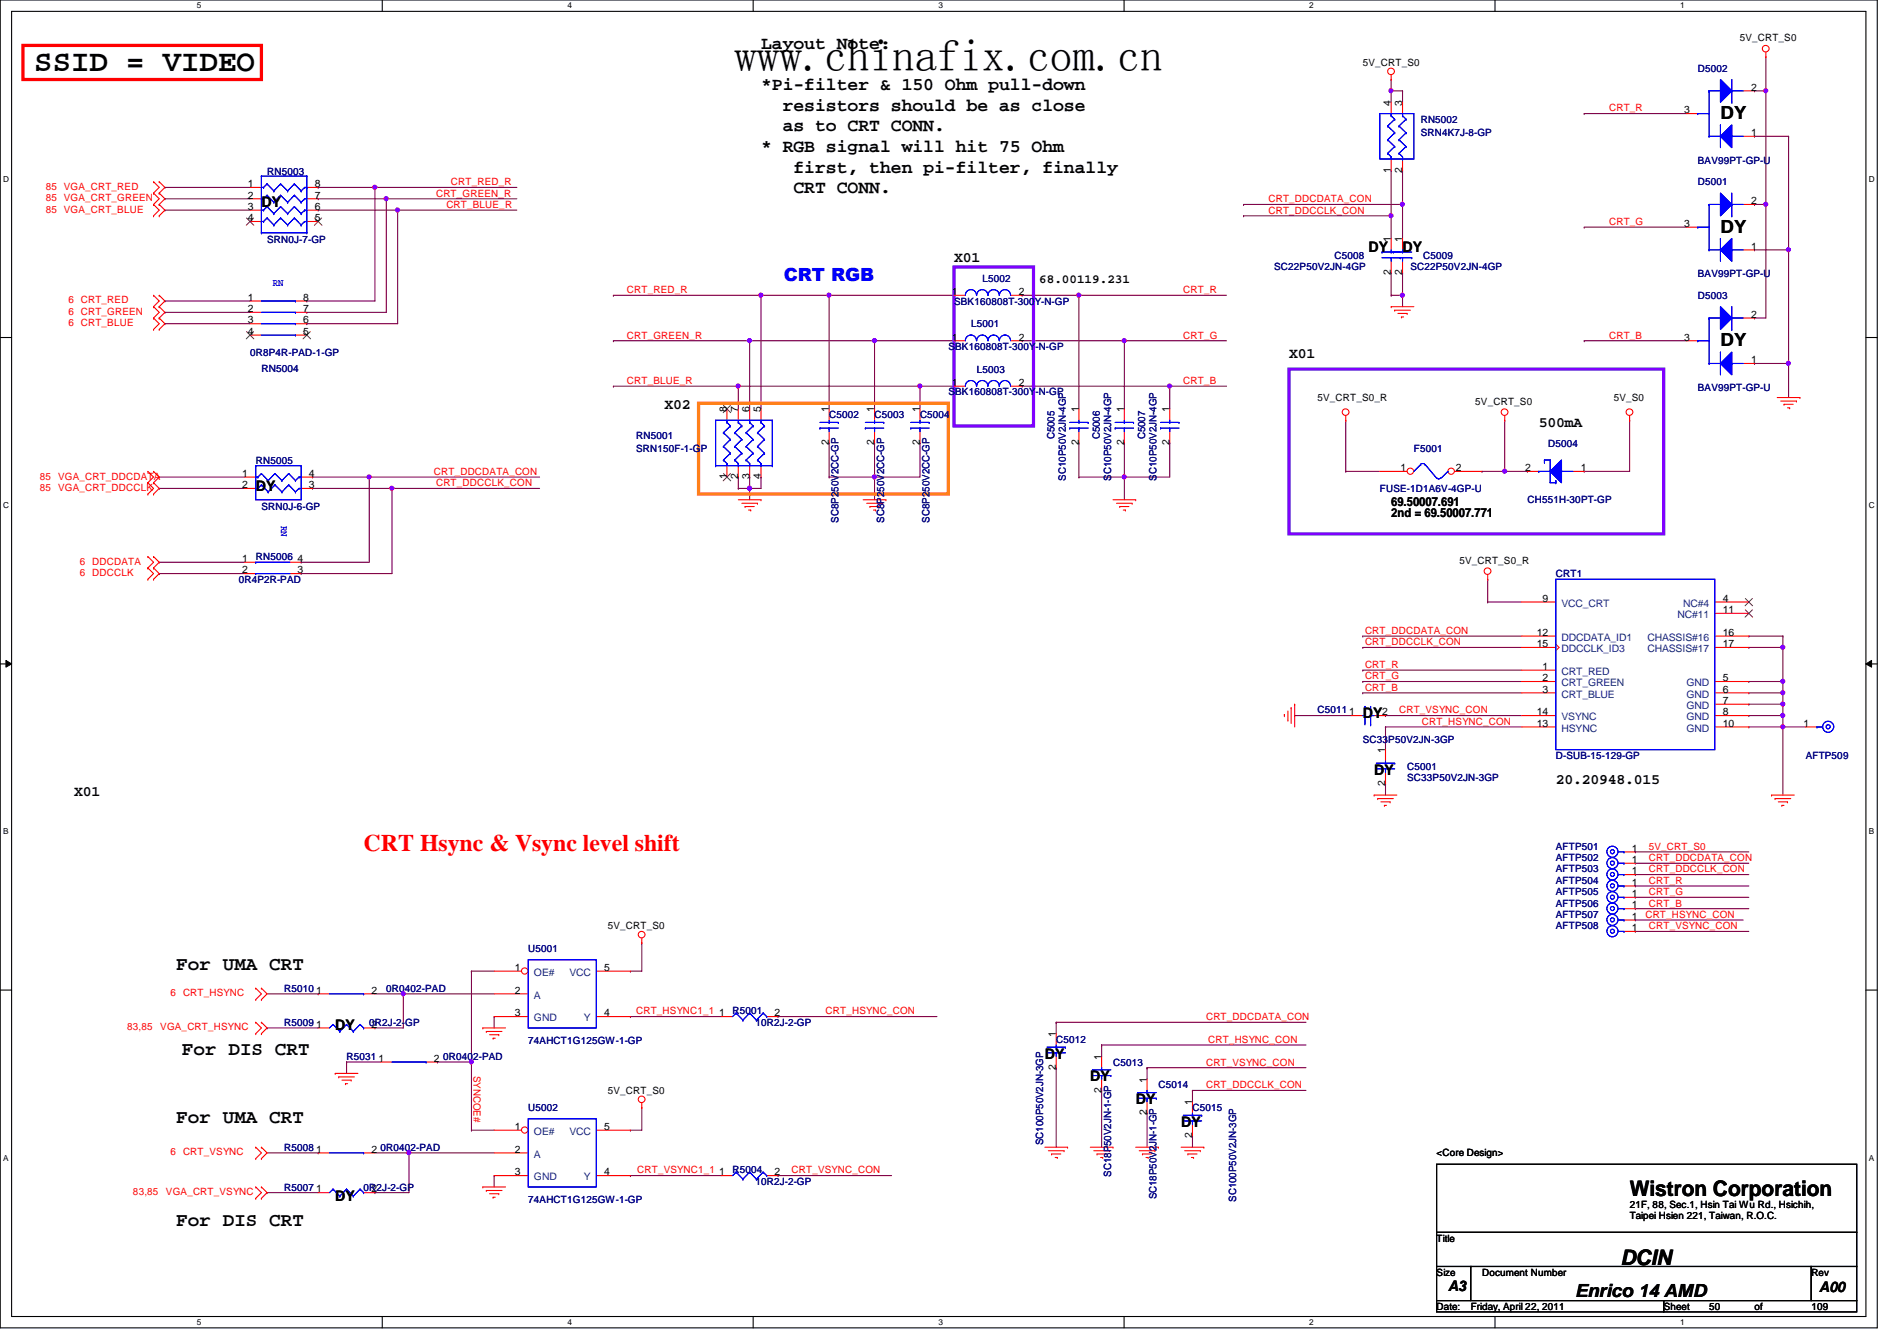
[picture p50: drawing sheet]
<svg xmlns="http://www.w3.org/2000/svg" width="297mm" height="210mm" viewBox="0 0 297 210" stroke-linecap="round" stroke-linejoin="round" font-family="sans-serif">
<defs><g id="words">
<text font-size="7.1" x="115" y="11.1">www.chinafix.com.cn</text>
<text font-size="4.8" x="5.4" y="11.1">SSID = VIDEO</text>
<text font-size="3.7" fill="#f00" x="56.9" y="133.2">CRT Hsync &amp; Vsync level shift</text>
<g font-size="3.3">
<text x="255.2" y="187.2">Wistron Corporation</text>
<text x="253.7" y="198.1">DCIN</text>
</g>
<g font-size="3">
<text x="27.6" y="151.8">For UMA CRT</text>
<text x="28.5" y="165.2">For DIS CRT</text>
<text x="27.6" y="175.9">For UMA CRT</text>
<text x="27.6" y="191.9">For DIS CRT</text>
</g>
<g font-size="2.8">
<text x="119.2" y="7.7">Layout Note:</text>
<text x="119.2" y="14.1">*Pi-filter &amp; 150 Ohm pull-down</text>
<text x="122.6" y="17.4">resistors should be as close</text>
<text x="119.2" y="23.8">* RGB signal will hit 75 Ohm</text>
<text x="122.6" y="20.6">as to CRT CONN.</text>
<text x="269.4" y="18.6">DY</text>
<text x="124.2" y="27">first, then pi-filter, finally</text>
<text x="124.2" y="30.2">CRT CONN.</text>
<text x="269.4" y="36.4">DY</text>
<text x="269.4" y="54.2">DY</text>
<text x="246.6" y="202.9">Enrico 14 AMD</text>
</g>
<text font-size="2.8" fill="#00f" x="122.7" y="44">CRT RGB</text>
<g font-size="2.3">
<text x="40.9" y="32.3">DY</text>
<text x="149.4" y="41">X01</text>
<text x="214.3" y="39.5">DY</text>
<text x="219.6" y="39.5">DY</text>
<text x="201.8" y="56.1">X01</text>
<text x="104.1" y="64.1">X02</text>
<text x="241" y="66.8">500mA</text>
<text x="40" y="76.8">DY</text>
<text x="213.4" y="112.4">DY</text>
<text x="11.6" y="124.5">X01</text>
<text x="215.2" y="121.2">DY</text>
<text x="243.6" y="122.8">20.20948.015</text>
<text x="52.5" y="161.2">DY</text>
<text x="163.6" y="165.7">DY</text>
<text x="170.7" y="169.2">DY</text>
<text x="177.8" y="172.8">DY</text>
<text x="185" y="176.4">DY</text>
<text x="52.5" y="187.9">DY</text>
<text x="226.7" y="202.1">A3</text>
<text x="284.9" y="202.3">A00</text>
</g>
<g font-size="1.9">
<text x="162.7" y="44.3">68.00119.231</text>
<text x="217.8" y="79.2">69.50007.691</text>
<text x="217.8" y="80.9">2nd = 69.50007.771</text>
</g>
<g font-size="1.6">
<text x="213.4" y="10.3">5V_CRT_S0</text>
<text x="272.4" y="6.4">5V_CRT_S0</text>
<text x="217.8" y="16.6" transform="rotate(-90 217.8 16.6)">4</text>
<text x="219.6" y="16.6" transform="rotate(-90 219.6 16.6)">3</text>
<text x="263.7" y="17.7">3</text>
<text x="274.2" y="14.2">2</text>
<text x="274.2" y="21.3">1</text>
<text x="38.8" y="29.3">1</text>
<text x="49.3" y="29.3">8</text>
<text x="217.8" y="27" transform="rotate(-90 217.8 27)">1</text>
<text x="219.6" y="27" transform="rotate(-90 219.6 27)">2</text>
<text x="38.8" y="31.1">2</text>
<text x="38.8" y="32.9">3</text>
<text x="38.8" y="34.6">4</text>
<text x="49.3" y="34.6">5</text>
<text x="49.3" y="32.9">6</text>
<text x="49.3" y="31.1">7</text>
<text x="263.7" y="35.5">3</text>
<text x="274.2" y="32">2</text>
<text x="217.8" y="37.9" transform="rotate(-90 217.8 37.9)">1</text>
<text x="219.6" y="37.9" transform="rotate(-90 219.6 37.9)">1</text>
<text x="274.2" y="39.1">1</text>
<text x="38.8" y="47.1">1</text>
<text x="47.5" y="47.1">8</text>
<text x="149.1" y="46.2">1</text>
<text x="159.5" y="46.2">2</text>
<text x="217.8" y="43" transform="rotate(-90 217.8 43)">2</text>
<text x="219.6" y="43" transform="rotate(-90 219.6 43)">2</text>
<text x="38.8" y="48.9">2</text>
<text x="38.8" y="50.6">3</text>
<text x="38.8" y="52.4">4</text>
<text x="47.5" y="52.4">5</text>
<text x="47.5" y="50.6">6</text>
<text x="47.5" y="48.9">7</text>
<text x="149.1" y="53.3">1</text>
<text x="159.5" y="53.3">2</text>
<text x="263.7" y="53.3">3</text>
<text x="274.2" y="49.7">2</text>
<text x="274.2" y="56.9">1</text>
<text x="113.8" y="64.6" transform="rotate(-90 113.8 64.6)">8</text>
<text x="115.6" y="64.6" transform="rotate(-90 115.6 64.6)">7</text>
<text x="117.3" y="64.6" transform="rotate(-90 117.3 64.6)">6</text>
<text x="119.1" y="64.6" transform="rotate(-90 119.1 64.6)">5</text>
<text x="129.8" y="64.6" transform="rotate(-90 129.8 64.6)">1</text>
<text x="136.9" y="64.6" transform="rotate(-90 136.9 64.6)">1</text>
<text x="144" y="64.6" transform="rotate(-90 144 64.6)">1</text>
<text x="149.1" y="60.4">1</text>
<text x="159.5" y="60.4">2</text>
<text x="168.9" y="64.6" transform="rotate(-90 168.9 64.6)">1</text>
<text x="176" y="64.6" transform="rotate(-90 176 64.6)">1</text>
<text x="183.1" y="64.6" transform="rotate(-90 183.1 64.6)">1</text>
<text x="206.3" y="62.8">5V_CRT_S0_R</text>
<text x="231" y="63.3">5V_CRT_S0</text>
<text x="252.7" y="62.8">5V_S0</text>
<text x="129.8" y="69.7" transform="rotate(-90 129.8 69.7)">2</text>
<text x="136.9" y="69.7" transform="rotate(-90 136.9 69.7)">2</text>
<text x="144" y="69.7" transform="rotate(-90 144 69.7)">2</text>
<text x="168.9" y="69.7" transform="rotate(-90 168.9 69.7)">2</text>
<text x="176" y="69.7" transform="rotate(-90 176 69.7)">2</text>
<text x="183.1" y="69.7" transform="rotate(-90 183.1 69.7)">2</text>
<text x="37.9" y="74.6">1</text>
<text x="37.9" y="76.4">2</text>
<text x="48.4" y="76.4">3</text>
<text x="48.4" y="74.6">4</text>
<text x="113.8" y="75" transform="rotate(-90 113.8 75)">1</text>
<text x="115.6" y="75" transform="rotate(-90 115.6 75)">2</text>
<text x="117.3" y="75" transform="rotate(-90 117.3 75)">3</text>
<text x="119.1" y="75" transform="rotate(-90 119.1 75)">4</text>
<text x="219.3" y="73.7">1</text>
<text x="228" y="73.7">2</text>
<text x="238.8" y="73.7">2</text>
<text x="247.5" y="73.7">1</text>
<text x="37.9" y="88">1</text>
<text x="37.9" y="89.7">2</text>
<text x="46.6" y="89.7">3</text>
<text x="46.6" y="88">4</text>
<text x="228.5" y="88.2">5V_CRT_S0_R</text>
<text x="241.5" y="94.2">9</text>
<text x="269.7" y="94.2">4</text>
<text x="269.7" y="96">11</text>
<text x="240.6" y="99.5">12</text>
<text x="240.6" y="101.3">15</text>
<text x="269.7" y="99.5">16</text>
<text x="269.7" y="101.3">17</text>
<text x="241.5" y="104.9">1</text>
<text x="241.5" y="106.6">2</text>
<text x="269.7" y="106.6">5</text>
<text x="211.3" y="112">1</text>
<text x="216.4" y="112">2</text>
<text x="240.6" y="112">14</text>
<text x="240.6" y="113.7">13</text>
<text x="241.5" y="108.4">3</text>
<text x="269.7" y="108.4">6</text>
<text x="269.7" y="110.2">7</text>
<text x="269.7" y="112">8</text>
<text x="269.7" y="113.7">10</text>
<text x="282.4" y="113.7">1</text>
<text x="216.9" y="117.9" transform="rotate(-90 216.9 117.9)">1</text>
<text x="216.9" y="123" transform="rotate(-90 216.9 123)">2</text>
<text x="255.5" y="133.3">1</text>
<text x="255.5" y="136.9">1</text>
<text x="255.5" y="135.1">1</text>
<text x="255.5" y="138.6">1</text>
<text x="255.5" y="142.2">1</text>
<text x="255.5" y="140.4">1</text>
<text x="255.5" y="144">1</text>
<text x="95.2" y="145.5">5V_CRT_S0</text>
<text x="255.5" y="145.8">1</text>
<text x="49.5" y="155.5">1</text>
<text x="58.2" y="155.5">2</text>
<text x="80.6" y="152">1</text>
<text x="80.6" y="155.5">2</text>
<text x="94.6" y="152">5</text>
<text x="49.5" y="160.9">1</text>
<text x="58.2" y="160.9">2</text>
<text x="80.6" y="159.1">3</text>
<text x="94.6" y="159.1">4</text>
<text x="112.6" y="159.1">1</text>
<text x="121.3" y="159.1">2</text>
<text x="59.3" y="166.2">1</text>
<text x="67.9" y="166.2">2</text>
<text x="165.4" y="167.5" transform="rotate(-90 165.4 167.5)">2</text>
<text x="165.4" y="162.3" transform="rotate(-90 165.4 162.3)">1</text>
<text x="172.5" y="165.9" transform="rotate(-90 172.5 165.9)">1</text>
<text x="95.2" y="171.2">5V_CRT_S0</text>
<text x="172.5" y="171" transform="rotate(-90 172.5 171)">2</text>
<text x="179.6" y="169.5" transform="rotate(-90 179.6 169.5)">1</text>
<text x="186.7" y="173" transform="rotate(-90 186.7 173)">1</text>
<text x="80.6" y="176.9">1</text>
<text x="94.6" y="176.9">5</text>
<text x="179.6" y="174.6" transform="rotate(-90 179.6 174.6)">2</text>
<text x="186.7" y="178.1" transform="rotate(-90 186.7 178.1)">2</text>
<text x="49.5" y="180.4">1</text>
<text x="58.2" y="180.4">2</text>
<text x="80.6" y="180.4">2</text>
<text x="80.6" y="184">3</text>
<text x="94.6" y="184">4</text>
<text x="112.6" y="184">1</text>
<text x="121.3" y="184">2</text>
<text x="225" y="181">&lt;Core Design&gt;</text>
<text x="49.5" y="186.6">1</text>
<text x="58.2" y="186.6">2</text>
<text x="255.2" y="189">21F, 88, Sec.1, Hsin Tai Wu Rd., Hsichih,</text>
<text x="255.2" y="190.8">Taipei Hsien 221, Taiwan, R.O.C.</text>
<text x="225" y="194.4">Title</text>
<text x="225" y="199.7">Size</text>
<text x="232.1" y="199.7">Document Number</text>
<text x="283.6" y="199.7">Rev</text>
<text x="225" y="205">Date:</text>
<text x="230.3" y="205">Friday, April 22, 2011</text>
<text x="260.5" y="205">Sheet</text>
<text x="267.6" y="205">50</text>
<text x="274.7" y="205">of</text>
<text x="283.6" y="205">109</text>
</g>
<g font-size="1.6" fill="#000080">
<text x="265.9" y="11.2">D5002</text>
<text x="222.5" y="19.2">RN5002</text>
<text x="222.5" y="21.3">SRN4K7J-8-GP</text>
<text x="41.8" y="27.4">RN5003</text>
<text x="265.9" y="25.6">BAV99PT-GP-U</text>
<text x="265.9" y="29">D5001</text>
<text x="41.8" y="38.1">SRN0J-7-GP</text>
<text x="209" y="40.6">C5008</text>
<text x="222.8" y="40.6">C5009</text>
<text x="149.4" y="47.7">SBK160808T-300Y-N-GP</text>
<text x="153.8" y="44.1">L5002</text>
<text x="199.5" y="42.3">SC22P50V2JN-4GP</text>
<text x="220.8" y="42.3">SC22P50V2JN-4GP</text>
<text x="265.9" y="46.8">D5003</text>
<text x="265.9" y="43.4">BAV99PT-GP-U</text>
<text x="152.1" y="51.2">L5001</text>
<text x="39.2" y="55.7">0R8P4R-PAD-1-GP</text>
<text x="40.9" y="58.2">RN5004</text>
<text x="148.5" y="54.8">SBK160808T-300Y-N-GP</text>
<text x="152.9" y="58.3">L5003</text>
<text x="129.8" y="65.4">C5002</text>
<text x="136.9" y="65.4">C5003</text>
<text x="144.1" y="65.4">C5004</text>
<text x="148.5" y="61.9">SBK160808T-300Y-N-GP</text>
<text x="265.9" y="61.2">BAV99PT-GP-U</text>
<text x="99.6" y="68.7">RN5001</text>
<text x="99.6" y="70.8">SRN150F-1-GP</text>
<text x="165.1" y="68.8" transform="rotate(-90 165.1 68.8)">C5005</text>
<text x="172.2" y="68.8" transform="rotate(-90 172.2 68.8)">C5006</text>
<text x="179.3" y="68.8" transform="rotate(-90 179.3 68.8)">C5007</text>
<text x="221.4" y="70.8">F5001</text>
<text x="242.4" y="69.9">D5004</text>
<text x="40" y="72.6">RN5005</text>
<text x="166.9" y="75.2" transform="rotate(-90 166.9 75.2)">SC10P50V2JN-4GP</text>
<text x="174" y="75.2" transform="rotate(-90 174 75.2)">SC10P50V2JN-4GP</text>
<text x="181.1" y="75.2" transform="rotate(-90 181.1 75.2)">SC10P50V2JN-4GP</text>
<text x="216.1" y="77">FUSE-1D1A6V-4GP-U</text>
<text x="40.9" y="79.8">SRN0J-6-GP</text>
<text x="131.3" y="81.8" transform="rotate(-90 131.3 81.8)">SC8P250V2CC-GP</text>
<text x="138.4" y="81.8" transform="rotate(-90 138.4 81.8)">SC8P250V2CC-GP</text>
<text x="145.5" y="81.8" transform="rotate(-90 145.5 81.8)">SC8P250V2CC-GP</text>
<text x="239.2" y="78.8">CH551H-30PT-GP</text>
<text x="40" y="87.7">RN5006</text>
<text x="37.4" y="91.2">0R4P2R-PAD</text>
<text x="243.6" y="90.3">CRT1</text>
<text x="206.3" y="111.7">C5011</text>
<text x="213.4" y="116.3">SC33P50V2JN-3GP</text>
<text x="243.6" y="118.8">D-SUB-15-129-GP</text>
<text x="282.7" y="118.8">AFTP509</text>
<text x="220.3" y="120.6">C5001</text>
<text x="220.3" y="122.2">SC33P50V2JN-3GP</text>
<text x="243.6" y="133">AFTP501</text>
<text x="243.6" y="136.6">AFTP503</text>
<text x="243.6" y="134.8">AFTP502</text>
<text x="243.6" y="138.3">AFTP504</text>
<text x="243.6" y="141.9">AFTP506</text>
<text x="243.6" y="140.1">AFTP505</text>
<text x="243.6" y="143.7">AFTP507</text>
<text x="82.7" y="149">U5001</text>
<text x="243.6" y="145.5">AFTP508</text>
<text x="44.5" y="155.2">R5010</text>
<text x="60.5" y="155.2">0R0402-PAD</text>
<text x="44.5" y="160.6">R5009</text>
<text x="57.8" y="160.6">0R2J-2-GP</text>
<text x="114.7" y="158.8">R5001</text>
<text x="118.3" y="160.6">10R2J-2-GP</text>
<text x="54.3" y="165.9">R5031</text>
<text x="69.4" y="165.9">0R0402-PAD</text>
<text x="82.7" y="163.4">74AHCT1G125GW-1-GP</text>
<text x="165.4" y="163.2">C5012</text>
<text x="174.3" y="166.8">C5013</text>
<text x="82.7" y="173.9">U5002</text>
<text x="181.4" y="170.3">C5014</text>
<text x="186.7" y="173.9">C5015</text>
<text x="163.3" y="179.2" transform="rotate(-90 163.3 179.2)">SC100P50V2JN-3GP</text>
<text x="44.5" y="180.1">R5008</text>
<text x="59.6" y="180.1">0R0402-PAD</text>
<text x="114.7" y="183.7">R5004</text>
<text x="118.3" y="185.5">10R2J-2-GP</text>
<text x="174" y="184.2" transform="rotate(-90 174 184.2)">SC18P50V2JN-1-GP</text>
<text x="44.5" y="186.4">R5007</text>
<text x="56.9" y="186.4">0R2J-2-GP</text>
<text x="82.7" y="188.3">74AHCT1G125GW-1-GP</text>
<text x="181.1" y="187.7" transform="rotate(-90 181.1 187.7)">SC18P50V2JN-1-GP</text>
<text x="193.5" y="188.1" transform="rotate(-90 193.5 188.1)">SC100P50V2JN-3GP</text>
</g>
<g font-size="1.6" fill="#f00">
<text x="252" y="17.4">CRT_R</text>
<text x="7.2" y="29.7">85 VGA_CRT_RED</text>
<text x="70.6" y="29">CRT_RED_R</text>
<text x="7.2" y="31.5">85 VGA_CRT_GREEN</text>
<text x="7.2" y="33.3">85 VGA_CRT_BLUE</text>
<text x="68.3" y="30.8">CRT_GREEN_R</text>
<text x="69.9" y="32.6">CRT_BLUE_R</text>
<text x="198.6" y="33.4">CRT_DDCCLK_CON</text>
<text x="198.6" y="31.7">CRT_DDCDATA_CON</text>
<text x="252" y="35.2">CRT_G</text>
<text x="10.7" y="47.5">6 CRT_RED</text>
<text x="98.2" y="45.9">CRT_RED_R</text>
<text x="185.3" y="45.9">CRT_R</text>
<text x="10.7" y="49.3">6 CRT_GREEN</text>
<text x="10.7" y="51.1">6 CRT_BLUE</text>
<text x="98.2" y="53">CRT_GREEN_R</text>
<text x="185.3" y="53">CRT_G</text>
<text x="252" y="53">CRT_B</text>
<text x="98.2" y="60.1">CRT_BLUE_R</text>
<text x="185.3" y="60.1">CRT_B</text>
<text x="6.3" y="75.1">85 VGA_CRT_DDCDATA</text>
<text x="6.3" y="76.8">85 VGA_CRT_DDCCLK</text>
<text x="67.9" y="74.3">CRT_DDCDATA_CON</text>
<text x="68.3" y="76.1">CRT_DDCCLK_CON</text>
<text x="12.5" y="88.4">6 DDCDATA</text>
<text x="12.5" y="90.2">6 DDCCLK</text>
<text x="213.7" y="101">CRT_DDCCLK_CON</text>
<text x="213.7" y="99.2">CRT_DDCDATA_CON</text>
<text x="213.7" y="104.6">CRT_R</text>
<text x="213.7" y="106.3">CRT_G</text>
<text x="213.7" y="108.1">CRT_B</text>
<text x="219.1" y="111.7">CRT_VSYNC_CON</text>
<text x="222.6" y="113.5">CRT_HSYNC_CON</text>
<text x="258.2" y="133">5V_CRT_S0</text>
<text x="258.2" y="134.8">CRT_DDCDATA_CON</text>
<text x="258.2" y="136.6">CRT_DDCCLK_CON</text>
<text x="257.6" y="143.7">CRT_HSYNC_CON</text>
<text x="258.2" y="141.9">CRT_B</text>
<text x="258.2" y="138.3">CRT_R</text>
<text x="258.2" y="140.1">CRT_G</text>
<text x="258.2" y="145.5">CRT_VSYNC_CON</text>
<text x="26.7" y="156">6 CRT_HSYNC</text>
<text x="19.9" y="161.3">83,85</text>
<text x="25.1" y="161.3">VGA_CRT_HSYNC</text>
<text x="99.6" y="158.8">CRT_HSYNC1_1</text>
<text x="129.3" y="158.8">CRT_HSYNC_CON</text>
<text x="188.8" y="159.7">CRT_DDCDATA_CON</text>
<text x="188.8" y="166.8">CRT_VSYNC_CON</text>
<text x="189.2" y="163.2">CRT_HSYNC_CON</text>
<text x="74.2" y="168.4" transform="rotate(90 74.2 168.4)">SYNCOE#</text>
<text x="188.8" y="170.3">CRT_DDCCLK_CON</text>
<text x="26.7" y="180.8">6 CRT_VSYNC</text>
<text x="99.8" y="183.7">CRT_VSYNC1_1</text>
<text x="123.9" y="183.7">CRT_VSYNC_CON</text>
<text x="20.8" y="187.1">83,85</text>
<text x="26" y="187.1">VGA_CRT_VSYNC</text>
</g>
<g font-size="1.6" fill="#00f">
<text x="42.7" y="44.8">RN</text>
<text x="44" y="82.3" transform="rotate(90 44 82.3)">RN</text>
</g>
<g font-size="1.6" fill="#004080">
<text x="244.5" y="95">VCC_CRT</text>
<text x="263.6" y="95">NC#4</text>
<text x="244.5" y="100.3">DDCDATA_ID1</text>
<text x="258" y="100.3">CHASSIS#16</text>
<text x="262.7" y="96.7">NC#11</text>
<text x="244.5" y="105.6">CRT_RED</text>
<text x="244.5" y="107.4">CRT_GREEN</text>
<text x="244.5" y="102.1">DDCCLK_ID3</text>
<text x="258" y="102.1">CHASSIS#17</text>
<text x="264.1" y="107.4">GND</text>
<text x="244.5" y="109.2">CRT_BLUE</text>
<text x="244.5" y="112.7">VSYNC</text>
<text x="264.1" y="109.2">GND</text>
<text x="264.1" y="111">GND</text>
<text x="264.1" y="112.7">GND</text>
<text x="244.5" y="114.5">HSYNC</text>
<text x="264.1" y="114.5">GND</text>
<text x="83.6" y="152.7">OE#</text>
<text x="89.2" y="152.7">VCC</text>
<text x="83.6" y="156.3">A</text>
<text x="83.6" y="159.9">GND</text>
<text x="91.4" y="159.9">Y</text>
<text x="83.6" y="177.6">OE#</text>
<text x="89.2" y="177.6">VCC</text>
<text x="83.6" y="181.2">A</text>
<text x="83.6" y="184.7">GND</text>
<text x="91.4" y="184.7">Y</text>
</g>
<g font-size="1.3">
<text x="30.8" y="1.3">5</text>
<text x="88.9" y="1.3">4</text>
<text x="146.9" y="1.3">3</text>
<text x="205" y="1.3">2</text>
<text x="263.1" y="1.3">1</text>
<text x=".5" y="28.4">D</text>
<text x="292.6" y="28.4">D</text>
<text x=".5" y="79.5">C</text>
<text x="292.6" y="79.5">C</text>
<text x=".5" y="130.6">B</text>
<text x="292.6" y="130.6">B</text>
<text x=".5" y="181.7">A</text>
<text x="292.6" y="181.7">A</text>
<text x="30.8" y="207.4">5</text>
<text x="88.9" y="207.4">4</text>
<text x="146.9" y="207.4">3</text>
<text x="205" y="207.4">2</text>
<text x="263.1" y="207.4">1</text>
</g>
</g></defs>
<path d="M0 0h293.9v207.8h-293.9zM1.8 1.8h290.4v204.3h-290.4z" fill="none" stroke="#000" stroke-width=".17"/>
<g fill="#fff">
<path d="M30.8 .2h.7v1.4h-.7z"/>
<path d="M30.8 206.2h.7v1.4h-.7z"/>
</g>
<path d="M59.9 0v1.8M59.9 206.1v1.7" fill="none" stroke="#000" stroke-width=".17"/>
<g fill="#fff">
<path d="M88.9 .2h.6v1.4h-.6z"/>
<path d="M88.9 206.2h.6v1.4h-.6z"/>
</g>
<path d="M117.9 0v1.8M117.9 206.1v1.7" fill="none" stroke="#000" stroke-width=".17"/>
<g fill="#fff">
<path d="M146.9 .2h.7v1.4h-.7z"/>
<path d="M146.9 206.2h.7v1.4h-.7z"/>
</g>
<path d="M176 0v1.8M176 206.1v1.7" fill="none" stroke="#000" stroke-width=".17"/>
<g fill="#fff">
<path d="M205 .2h.7v1.4h-.7z"/>
<path d="M205 206.2h.7v1.4h-.7z"/>
</g>
<path d="M234.1 0v1.8M234.1 206.1v1.7" fill="none" stroke="#000" stroke-width=".17"/>
<g fill="#fff">
<path d="M263.1 .2h.7v1.4h-.7z"/>
<path d="M263.1 206.2h.7v1.4h-.7z"/>
<path d="M.5 27.3h.9v1.4h-.9z"/>
<path d="M292.6 27.3h.9v1.4h-.9z"/>
<path d="M.5 78.4h.9v1.4h-.9z"/>
<path d="M292.6 78.4h.9v1.4h-.9z"/>
</g>
<path d="M0 52.8h1.8M292.2 52.8h1.7" fill="none" stroke="#000" stroke-width=".17"/>
<g fill="#fff">
<path d="M.5 129.5h.8v1.3h-.8z"/>
<path d="M292.6 129.5h.8v1.3h-.8z"/>
</g>
<path d="M0 103.9h1.8M292.2 103.9h1.7" fill="none" stroke="#000" stroke-width=".17"/>
<path d="M.9 103.4l.9 .5-.9 .5zM292.2 103.9l.9-.5v1z" fill="#000"/>
<path d="M.9 103.4l.9 .5-.9 .5zM292.2 103.9l.9-.5v1z" fill="none" stroke="#000" stroke-width=".16"/>
<g fill="#fff">
<path d="M.5 180.5h.8v1.4h-.8z"/>
<path d="M292.6 180.5h.8v1.4h-.8z"/>
</g>
<path d="M0 155h1.8M292.2 155h1.7" fill="none" stroke="#000" stroke-width=".17"/>
<g fill="none" stroke="#800040" stroke-width=".17">
<path d="M217.8 14.2h.1M217.8 14.2h1.8M194.7 33.8h.1M194.7 32h.1M194.7 33.8h23.1M194.7 32h24.9M219.6 32h.1M219.6 26.7h.1M219.6 26.7v10.6M219.6 42.7h.1M219.6 42.7v3.5M165.4 160h.1"/>
<path d="M165.4 167.1h.1M165.4 160h39.1M165.4 160v1.8M165.4 167.1v12.5M172.5 163.6h.1M172.5 170.7h.1M172.5 163.6v1.7M172.5 170.7v8.9M172.5 163.6h32M179.6 167.1h.1M179.6 174.2h.1M179.6 167.1h24.9"/>
<path d="M179.6 167.1v1.8M179.6 174.2v5.4M186.7 170.7h.1M186.7 170.7v1.8M186.7 170.7h17.8"/>
</g>
<circle cx="219.6" cy="32" r=".32" fill="#f0f"/>
<circle cx="219.6" cy="32" r=".32" fill="none" stroke="#f0f" stroke-width=".17"/>
<path d="M217.8 14.2h.1M217.8 14.2v1.8M219.6 14.2h.1M219.6 14.2v1.8M219.6 46.2h.1M219.6 46.2v1.8" fill="none" stroke="#800040" stroke-width=".17"/>
<circle cx="217.8" cy="14.2" r=".32" fill="#f0f"/>
<circle cx="217.8" cy="14.2" r=".32" fill="none" stroke="#f0f" stroke-width=".17"/>
<path d="M217.8 33.8h.1M217.8 33.8v3.5" fill="none" stroke="#800040" stroke-width=".17"/>
<circle cx="217.8" cy="33.8" r=".32" fill="#f0f"/>
<circle cx="217.8" cy="33.8" r=".32" fill="none" stroke="#f0f" stroke-width=".17"/>
<path d="M217.8 12.4h.1M217.8 12.4v1.8M217.8 26.7h.1M217.8 26.7v7.1M217.8 42.7h.1M217.8 46.2h.1M217.8 42.7v3.5M217.8 46.2h1.8" fill="none" stroke="#800040" stroke-width=".17"/>
<circle cx="219.6" cy="46.2" r=".32" fill="#f0f"/>
<circle cx="219.6" cy="46.2" r=".32" fill="none" stroke="#f0f" stroke-width=".17"/>
<path d="M248.1 17.8h.1M248.1 17.8h16M276.5 14.2h.1M276.5 14.2v17.8M248.1 35.6h.1M248.1 35.6h16M248.1 53.3h.1M248.1 53.3h16M274.7 49.8h.1M274.7 49.8h1.8" fill="none" stroke="#800040" stroke-width=".17"/>
<circle cx="276.5" cy="14.2" r=".32" fill="#f0f"/>
<circle cx="276.5" cy="14.2" r=".32" fill="none" stroke="#f0f" stroke-width=".17"/>
<path d="M276.5 32h.1M276.5 32v17.8" fill="none" stroke="#800040" stroke-width=".17"/>
<circle cx="276.5" cy="32" r=".32" fill="#f0f"/>
<circle cx="276.5" cy="32" r=".32" fill="none" stroke="#f0f" stroke-width=".17"/>
<path d="M280.1 21.3h.1M280.1 21.3v17.8" fill="none" stroke="#800040" stroke-width=".17"/>
<circle cx="280" cy="39.1" r=".32" fill="#f0f"/>
<circle cx="280" cy="39.1" r=".32" fill="none" stroke="#f0f" stroke-width=".17"/>
<path d="M274.7 14.2h.1M274.7 14.2h1.8M274.7 21.3h.1M274.7 32h.1M274.7 39.1h.1M274.7 21.3h5.4M274.7 32h1.8M274.7 39.1h5.4M280.1 39.1h.1M280.1 39.1v23.1M280.1 56.9h.1" fill="none" stroke="#800040" stroke-width=".17"/>
<circle cx="280" cy="56.9" r=".32" fill="#f0f"/>
<circle cx="280" cy="56.9" r=".32" fill="none" stroke="#f0f" stroke-width=".17"/>
<g fill="none" stroke="#800040" stroke-width=".17">
<path d="M276.5 8.9h.1M276.5 8.9v5.3M274.7 56.9h.1M274.7 56.9h5.4M129.8 74.7h.1M129.8 74.7h14.3M136.9 69.3h.1M136.9 74.7h.1M136.9 69.3v5.4M248.1 73.8h.1M255.2 65.8h.1M255.2 65.8v8h-7.1"/>
<path d="M256.1 133.3h.1M256.1 135.1h.1M256.1 136.9h.1M256.1 138.7h.1M256.1 133.3h17.7M256.1 135.1h17.7M256.1 136.9h17.7M256.1 138.7h17.7M256.1 144h.1M256.1 145.8h.1M256.1 142.2h.1M256.1 140.5h.1"/>
<path d="M256.1 144h16.9M256.1 145.8h17.7M256.1 142.2h17.7M256.1 140.5h17.7"/>
</g>
<circle cx="136.9" cy="74.6" r=".32" fill="#f0f"/>
<circle cx="136.9" cy="74.6" r=".32" fill="none" stroke="#f0f" stroke-width=".17"/>
<g fill="none" stroke="#800040" stroke-width=".17">
<path d="M117.4 53.3h.1M117.4 53.3h19.5M115.6 74.7h.1M115.6 74.7v1.8M117.4 76.5h.1M117.4 76.5v1.7M136.9 74.7h.1M136.9 74.7v3.5M144.1 69.3h.1M144.1 69.3v5.4M168.9 74.7h.1M168.9 74.7h14.3"/>
<path d="M176.1 74.7h.1"/>
</g>
<circle cx="117.4" cy="76.4" r=".32" fill="#f0f"/>
<circle cx="117.4" cy="76.4" r=".32" fill="none" stroke="#f0f" stroke-width=".17"/>
<path d="M129.8 46.2h.1M129.8 46.2v17.8M119.2 74.7h.1M119.2 74.7v1.8M144.1 60.4h.1M144.1 60.4v3.6M144.1 60.4h5.3" fill="none" stroke="#800040" stroke-width=".17"/>
<circle cx="144" cy="60.4" r=".32" fill="#f0f"/>
<circle cx="144" cy="60.4" r=".32" fill="none" stroke="#f0f" stroke-width=".17"/>
<path d="M119.2 46.2h.1M119.2 46.2h10.6M176.1 74.7h.1M176.1 74.7v3.5" fill="none" stroke="#800040" stroke-width=".17"/>
<circle cx="176" cy="74.6" r=".32" fill="#f0f"/>
<circle cx="176" cy="74.6" r=".32" fill="none" stroke="#f0f" stroke-width=".17"/>
<path d="M168.9 46.2h.1M168.9 46.2h23.2M176.1 69.3h.1M176.1 69.3v5.4" fill="none" stroke="#800040" stroke-width=".17"/>
<circle cx="168.9" cy="46.2" r=".32" fill="#f0f"/>
<circle cx="168.9" cy="46.2" r=".32" fill="none" stroke="#f0f" stroke-width=".17"/>
<path d="M160.1 53.3h.1M160.1 53.3h32M176.1 53.3h.1M183.2 60.4h.1M183.2 69.3h.1M183.2 60.4v3.6M183.2 69.3v5.4" fill="none" stroke="#800040" stroke-width=".17"/>
<circle cx="176" cy="53.3" r=".32" fill="#f0f"/>
<circle cx="176" cy="53.3" r=".32" fill="none" stroke="#f0f" stroke-width=".17"/>
<path d="M96 53.3h.1M96 53.3h21.4" fill="none" stroke="#800040" stroke-width=".17"/>
<circle cx="117.4" cy="53.3" r=".32" fill="#f0f"/>
<circle cx="117.4" cy="53.3" r=".32" fill="none" stroke="#f0f" stroke-width=".17"/>
<path d="M136.9 53.3h.1M136.9 53.3h12.5M168.9 46.2h.1M168.9 46.2v17.8" fill="none" stroke="#800040" stroke-width=".17"/>
<circle cx="136.9" cy="53.3" r=".32" fill="#f0f"/>
<circle cx="136.9" cy="53.3" r=".32" fill="none" stroke="#f0f" stroke-width=".17"/>
<g fill="none" stroke="#800040" stroke-width=".17">
<path d="M117.4 53.3h.1M117.4 53.3v10.7M136.9 53.3h.1M136.9 53.3v10.7M160.1 46.2h.1M160.1 46.2h8.8M176.1 53.3h.1M176.1 53.3v10.7M129.8 69.3h.1M129.8 69.3v5.4M160.1 60.4h.1M160.1 60.4h23.1"/>
<path d="M168.9 69.3h.1M168.9 69.3v5.4"/>
</g>
<circle cx="183.1" cy="60.4" r=".32" fill="#f0f"/>
<circle cx="183.1" cy="60.4" r=".32" fill="none" stroke="#f0f" stroke-width=".17"/>
<path d="M117.4 74.7h.1M117.4 74.7v1.8" fill="none" stroke="#800040" stroke-width=".17"/>
<circle cx="117.4" cy="76.4" r=".32" fill="#f0f"/>
<circle cx="117.4" cy="76.4" r=".32" fill="none" stroke="#f0f" stroke-width=".17"/>
<path d="M96 46.2h.1M96 46.2h23.2M119.2 46.2h.1M119.2 46.2v17.8M183.2 60.4h.1M183.2 60.4h8.9" fill="none" stroke="#800040" stroke-width=".17"/>
<circle cx="119.1" cy="46.2" r=".32" fill="#f0f"/>
<circle cx="119.1" cy="46.2" r=".32" fill="none" stroke="#f0f" stroke-width=".17"/>
<path d="M129.8 46.2h.1M129.8 46.2h19.6M96 60.4h.1M96 60.4h19.6M115.6 76.5h.1M115.6 60.4h.1M115.6 76.5h3.6M115.6 60.4v3.6M117.4 76.5h.1" fill="none" stroke="#800040" stroke-width=".17"/>
<circle cx="129.8" cy="46.2" r=".32" fill="#f0f"/>
<circle cx="129.8" cy="46.2" r=".32" fill="none" stroke="#f0f" stroke-width=".17"/>
<path d="M115.6 60.4h.1M115.6 60.4h28.5" fill="none" stroke="#800040" stroke-width=".17"/>
<circle cx="115.6" cy="60.4" r=".32" fill="#f0f"/>
<circle cx="115.6" cy="60.4" r=".32" fill="none" stroke="#f0f" stroke-width=".17"/>
<path d="M273.8 99.6h.1M273.8 99.6h5.4M279.2 99.6h.1M279.2 99.6v7.1M273.8 101.3h.1M273.8 101.3h5.4M279.2 101.3h.1" fill="none" stroke="#800040" stroke-width=".17"/>
<circle cx="279.1" cy="101.3" r=".32" fill="#f0f"/>
<circle cx="279.1" cy="101.3" r=".32" fill="none" stroke="#f0f" stroke-width=".17"/>
<path d="M273.8 106.7h.1M273.8 106.7h5.4M279.2 106.7h.1M279.2 106.7v1.8" fill="none" stroke="#800040" stroke-width=".17"/>
<circle cx="279.1" cy="106.6" r=".32" fill="#f0f"/>
<circle cx="279.1" cy="106.6" r=".32" fill="none" stroke="#f0f" stroke-width=".17"/>
<path d="M273.8 108.5h.1M273.8 108.5h5.4M279.2 108.5h.1M279.2 108.5v1.7" fill="none" stroke="#800040" stroke-width=".17"/>
<circle cx="279.1" cy="108.4" r=".32" fill="#f0f"/>
<circle cx="279.1" cy="108.4" r=".32" fill="none" stroke="#f0f" stroke-width=".17"/>
<path d="M273.8 110.2h.1M273.8 110.2h5.4M279.2 110.2h.1M279.2 110.2v1.8" fill="none" stroke="#800040" stroke-width=".17"/>
<circle cx="279.1" cy="110.2" r=".32" fill="#f0f"/>
<circle cx="279.1" cy="110.2" r=".32" fill="none" stroke="#f0f" stroke-width=".17"/>
<path d="M273.8 112h.1M273.8 112h5.4M279.2 113.8h.1M279.2 113.8v10.7" fill="none" stroke="#800040" stroke-width=".17"/>
<circle cx="279.1" cy="113.8" r=".32" fill="#f0f"/>
<circle cx="279.1" cy="113.8" r=".32" fill="none" stroke="#f0f" stroke-width=".17"/>
<g fill="none" stroke="#800040" stroke-width=".17">
<path d="M213.4 99.6h.1M213.4 99.6h24.9M232.9 94.2h.1M232.9 90.7h.1M232.9 94.2h5.4M232.9 90.7v3.5M202.7 112h.1M202.7 112h8.9M213.4 101.3h.1M213.4 104.9h.1M213.4 108.5h.1M213.4 106.7h.1"/>
<path d="M213.4 101.3h24.9M213.4 104.9h24.9M213.4 108.5h24.9M213.4 106.7h24.9M216.9 113.8h.1M216.9 112h.1M216.9 113.8h21.4M216.9 113.8v3.5M216.9 112h21.4M273.8 113.8h.1M279.2 112h.1M279.2 112v1.8h-5.4"/>
<path d="M216.9 122.7h.1M216.9 122.7v1.8"/>
</g>
<circle cx="279.1" cy="112" r=".32" fill="#f0f"/>
<circle cx="279.1" cy="112" r=".32" fill="none" stroke="#f0f" stroke-width=".17"/>
<path d="M25.8 29.3h.1M25.8 31.1h.1M25.8 32.9h.1M25.8 29.3h13.4M25.8 31.1h13.4M25.8 32.9h13.4M58.7 29.3h.1M58.7 29.3h22.2M279.2 113.8h.1M279.2 113.8h3.5M186.7 177.8h.1M186.7 177.8v1.8" fill="none" stroke="#800040" stroke-width=".17"/>
<circle cx="58.7" cy="29.3" r=".32" fill="#f0f"/>
<circle cx="58.7" cy="29.3" r=".32" fill="none" stroke="#f0f" stroke-width=".17"/>
<path d="M60.5 31.1h.1M60.5 31.1h20.4" fill="none" stroke="#800040" stroke-width=".17"/>
<circle cx="60.5" cy="31.1" r=".32" fill="#f0f"/>
<circle cx="60.5" cy="31.1" r=".32" fill="none" stroke="#f0f" stroke-width=".17"/>
<path d="M62.3 32.9h.1M62.3 32.9h18.6" fill="none" stroke="#800040" stroke-width=".17"/>
<circle cx="62.2" cy="32.9" r=".32" fill="#f0f"/>
<circle cx="62.2" cy="32.9" r=".32" fill="none" stroke="#f0f" stroke-width=".17"/>
<g fill="none" stroke="#800040" stroke-width=".17">
<path d="M49.8 29.3h.1M49.8 31.1h.1M49.8 32.9h.1M49.8 29.3h8.9M49.8 31.1h10.7M49.8 32.9h12.5M58.7 29.3h.1M58.7 29.3v17.8h-10.7M60.5 31.1h.1M60.5 31.1v17.8h-12.5M62.3 32.9h.1M62.3 32.9v17.8h-14.3"/>
<path d="M25.8 47.1h.1M25.8 48.9h.1M25.8 50.7h.1M25.8 47.1h13.4M25.8 48.9h13.4M25.8 50.7h13.4M48 47.1h.1M48 48.9h.1M48 50.7h.1M24.9 76.5h.1M24.9 74.7h.1M24.9 76.5h13.4"/>
<path d="M24.9 74.7h13.4M57.8 74.7h.1M57.8 74.7h26.7M24.9 89.8h.1M24.9 88h.1M24.9 89.8h13.4M24.9 88h13.4"/>
</g>
<circle cx="57.8" cy="74.6" r=".32" fill="#f0f"/>
<circle cx="57.8" cy="74.6" r=".32" fill="none" stroke="#f0f" stroke-width=".17"/>
<path d="M61.4 76.5h.1M61.4 76.5h23.1" fill="none" stroke="#800040" stroke-width=".17"/>
<circle cx="61.4" cy="76.4" r=".32" fill="#f0f"/>
<circle cx="61.4" cy="76.4" r=".32" fill="none" stroke="#f0f" stroke-width=".17"/>
<g fill="none" stroke="#800040" stroke-width=".17">
<path d="M48.9 74.7h.1M48.9 76.5h.1M48.9 74.7h8.9M48.9 76.5h12.5M57.8 74.7h.1M57.8 74.7v13.3h-10.6M61.4 76.5h.1M61.4 76.5v13.3h-14.2M210.7 73.8h.1M210.7 65.8h.1M210.7 73.8h5.4M210.7 65.8v8"/>
<path d="M232.1 73.8h.1M235.6 65.8h.1M235.6 65.8v8h-3.5M47.2 88h.1M47.2 89.8h.1"/>
</g>
<circle cx="235.6" cy="73.8" r=".32" fill="#f0f"/>
<circle cx="235.6" cy="73.8" r=".32" fill="none" stroke="#f0f" stroke-width=".17"/>
<g fill="none" stroke="#800040" stroke-width=".17">
<path d="M235.6 73.8h3.6M239.2 73.8h.1M63.2 155.6h.1M63.2 155.6h14.2M73.8 152h.1M73.8 152v14.2M98.7 152h.1M100.5 147.6h.1M100.5 147.6v4.4h-1.8M54.3 166.2h.1M54.3 166.2v1.8M98.7 176.9h.1"/>
<path d="M100.5 173.3h.1M100.5 173.3v3.6h-1.8M64 180.5h.1M64 180.5h13.4"/>
</g>
<circle cx="64" cy="180.4" r=".32" fill="#f0f"/>
<circle cx="64" cy="180.4" r=".32" fill="none" stroke="#f0f" stroke-width=".17"/>
<path d="M73.8 152h.1M73.8 152h3.6M73.8 166.2h.1M73.8 166.2v10.7" fill="none" stroke="#800040" stroke-width=".17"/>
<circle cx="73.8" cy="166.2" r=".32" fill="#f0f"/>
<circle cx="73.8" cy="166.2" r=".32" fill="none" stroke="#f0f" stroke-width=".17"/>
<g fill="none" stroke="#800040" stroke-width=".17">
<path d="M63.2 155.6h.1M63.2 155.6v5.3h-4.5M77.4 159.1h.1M77.4 159.1v1.8M98.7 159.1h.1M98.7 159.1h14.2M121.8 159.1h.1M121.8 159.1h24.9M41.8 160.9h.1M41.8 160.9h8M54.3 166.2h.1M54.3 166.2h5.3"/>
<path d="M58.7 160.9h.1M68.5 166.2h.1M68.5 166.2h5.3M73.8 176.9h.1M73.8 176.9h3.6M77.4 184h.1M77.4 184v1.8M98.7 184h.1M98.7 184h14.2M121.8 184h.1M121.8 184h17.8"/>
</g>
<circle cx="63.1" cy="155.5" r=".32" fill="#f0f"/>
<circle cx="63.1" cy="155.5" r=".32" fill="none" stroke="#f0f" stroke-width=".17"/>
<path d="M41.8 155.6h8M49.8 155.6h.1M58.7 155.6h4.5M63.2 155.6h.1M41.8 186.7h.1M41.8 186.7h8M41.8 180.5h8M49.8 180.5h.1M58.7 186.7h.1M58.7 180.5h5.3M64 180.5h.1M64 180.5v6.2h-5.3" fill="none" stroke="#800040" stroke-width=".17"/>
<g fill="none" stroke="#f00" stroke-width=".17">
<path d="M217.8 12.4h.1M217.8 11.7v.7M276.5 8.9h.1M276.5 8.2v.7M24 28.4h.1M24 30.2h.1M24 32h.1M24 33.8h.1M24 28.4l.9 .9-.9 .9M24 30.2l.9 .9-.9 .9M24 32l.9 .9-.9 .9M24.9 30.2h.1"/>
<path d="M24.9 28.4h.1M24.9 32h.1M24.9 33.8h.1M24.9 28.4l.9 .9-.9 .9M24.9 30.2l.9 .9-.9 .9M24.9 32l.9 .9-.9 .9M24 46.2h.1M24 48h.1M24 49.8h.1M24 51.6h.1M24 46.2l.9 .9-.9 .9M24 48l.9 .9-.9 .9"/>
<path d="M24 49.8l.9 .9-.9 .9M24.9 48h.1M24.9 46.2h.1M24.9 49.8h.1M24.9 51.6h.1M24.9 46.2l.9 .9-.9 .9M24.9 48l.9 .9-.9 .9M24.9 49.8l.9 .9-.9 .9M217.8 48h.1M217.8 48h3.6M218.4 48.6h.1M218.4 48.6h2.4"/>
<path d="M218.9 49.1h1.4M219.4 49.6h.1M219.4 49.6h.4M220.3 49.1h.1M23.2 73.8h.1M23.2 75.6h.1M23.2 77.3h.1M23.2 73.8l.8 .9-.8 .9M23.2 75.6l.8 .9-.8 .8M24 75.6h.1M24 73.8h.1M24 77.3h.1"/>
<path d="M24 73.8l.9 .9-.9 .9M24 75.6l.9 .9-.9 .8M115.6 78.2h3.6M116.2 78.8h2.4M116.7 79.3h.1M116.7 79.3h1.4M117.2 79.8h.4M117.6 79.8h.1M118.6 78.8h.1M119.2 78.2h.1M135.2 78.2h3.5M135.7 78.8h2.5"/>
<path d="M136.2 79.3h.1M136.2 79.3h1.5M136.8 79.8h.3M137.1 79.8h.1M138.2 78.8h.1M138.7 78.2h.1M174.3 78.2h3.5M174.8 78.8h2.5M175.3 79.3h.1M175.3 79.3h1.5M175.9 79.8h.3M176.2 79.8h.1"/>
<path d="M177.3 78.8h.1M177.8 78.2h.1M210.7 65.8h.1M210.7 65.1v.7M235.6 65.8h.1M235.6 65.1v.7M255.2 65.8h.1M255.2 65.1v.7M278.3 62.2h3.5M278.8 62.8h2.5M279.3 63.3h.1M279.3 63.3h1.5"/>
<path d="M279.9 63.8h.3M280.2 63.8h.1M281.3 62.8h.1M281.8 62.2h.1M23.2 87.1h.1M23.2 88.9h.1M23.2 90.7h.1M23.2 87.1l.8 .9-.8 .9M23.2 88.9l.8 .9-.8 .9M24 88.9h.1M24 87.1h.1M24 90.7h.1"/>
<path d="M24 87.1l.9 .9-.9 .9M24 88.9l.9 .9-.9 .9M232.9 90.7h.1M232.9 90v.7M201.1 111.8h.1M201.1 111.8v.4M201.7 112.7h.1M201.7 111.3v1.4M202.2 110.8h.1M202.2 110.8v2.4M202.7 110.2h.1M202.7 110.2v3.6"/>
<path d="M215.2 124.5h.1M215.2 124.5h3.5M215.7 125h.1M215.7 125h2.5M216.2 125.5h1.5M216.8 126.1h.1M216.8 126.1h.3M217.7 125.5h.1M277.4 124.5h.1M277.4 124.5h3.6M277.9 125h.1M277.9 125h2.5"/>
<path d="M278.5 125.5h1.4M279 126.1h.1M279 126.1h.3M279.9 125.5h.1M40 154.7h.1M40 156.5h.1M40 154.7l.9 .9-.9 .9M40.9 156.5h.1M40.9 154.7h.1M40.9 154.7l.9 .9-.9 .9M100.5 147.6h.1M100.5 146.8v.8"/>
<path d="M40 179.6h.1M40 160h.1M40 161.8h.1M40 179.6l.9 .9-.9 .8M40 160l.9 .9-.9 .9M40.9 179.6h.1M40.9 161.8h.1M40.9 160h.1M40.9 179.6l.9 .9-.9 .8M40.9 160l.9 .9-.9 .9M52.5 168h.1M52.5 168h3.5"/>
<path d="M53 168.6h.1M53 168.6h2.5M53.5 169.1h1.5M54.1 169.6h.1M54.1 169.6h.3M55 169.1h.1M75.6 160.9h.1M75.6 160.9h3.6M76.2 161.5h.1M76.2 161.5h2.4M76.7 162h1.4M77.2 162.5h.1"/>
<path d="M77.2 162.5h.3M78.1 162h.1M100.5 173.3h.1M100.5 172.6v.7M163.6 179.6h3.6M167.2 179.6h.1M170.7 179.6h3.6M174.3 179.6h.1M177.8 179.6h3.6M181.4 179.6h.1M184.9 179.6h3.6M188.5 179.6h.1"/>
<path d="M40 181.3h.1M40 185.8h.1M40 187.6h.1M40 185.8l.9 .9-.9 .9M40.9 181.3h.1M40.9 187.6h.1M40.9 185.8h.1M40.9 185.8l.9 .9-.9 .9M75.6 185.8h.1M75.6 185.8h3.6M76.2 186.3h.1M76.2 186.3h2.4"/>
<path d="M76.7 186.9h1.4M77.2 187.4h.1M77.2 187.4h.3M78.1 186.9h.1M164.2 180.1h2.4M164.7 180.6h.1M164.7 180.6h1.4M165.2 181.2h.4M165.6 181.2h.1M166.6 180.1h.1M171.3 180.1h2.4M171.8 180.6h.1"/>
<path d="M171.8 180.6h1.4M172.3 181.2h.4M172.7 181.2h.1M173.7 180.1h.1M178.4 180.1h2.4M178.9 180.6h.1M178.9 180.6h1.4M179.4 181.2h.4M179.8 181.2h.1M180.8 180.1h.1M185.5 180.1h2.4M186 180.6h.1"/>
<path d="M186 180.6h1.4M186.6 181.2h.3M186.9 181.2h.1M187.9 180.1h.1"/>
<circle cx="217.8" cy="11.2" r=".52"/>
<circle cx="276.5" cy="7.6" r=".52"/>
<circle cx="210.7" cy="64.5" r=".52"/>
<circle cx="235.6" cy="64.5" r=".52"/>
<circle cx="255.2" cy="64.5" r=".52"/>
<circle cx="232.9" cy="89.4" r=".52"/>
<circle cx="100.5" cy="146.3" r=".52"/>
<circle cx="100.5" cy="172.1" r=".52"/>
</g>
<path d="M224.9 182.2h65.8v10.7h-65.8zM224.9 192.9h65.8v5.3h-65.8zM224.9 198.2h5.4v5.4h-5.4zM230.3 198.2h53.3v5.4h-53.3zM283.6 198.2h7.1v5.4h-7.1zM224.9 203.6h35.6v1.8h-35.6zM260.5 203.6h30.2v1.8h-30.2z" fill="none" stroke="#000" stroke-width=".17"/>
<path d="M3.6 7.1h37.3v5.3h-37.3z" fill="none" stroke="#f00" stroke-width=".51"/>
<path d="M149.4 41.8h12.4v24.9h-12.4zM201.8 57.8h58.7v25.8h-58.7z" fill="none" stroke="#8000ff" stroke-width=".51"/>
<path d="M109.4 63.1h39.1v14.2h-39.1z" fill="none" stroke="#ff8000" stroke-width=".51"/>
<circle cx="82.2" cy="176.9" r=".5" fill="#fff"/>
<g fill="none" stroke="#f00" stroke-width=".17">
<path d="M217.8 16v1.8M219.6 16v1.8M264.1 17.8h1.7M273 14.2h1.7M217.8 24.9v1.8M219.6 24.9v1.8M273 21.3h1.7M77.4 176.9h4.3M93.4 176.9h5.3M77.4 180.5h5.3M77.4 184h5.3M93.4 184h5.3"/>
<circle cx="82.2" cy="176.9" r=".5"/>
</g>
<g fill="none" stroke="#00f" stroke-width=".17">
<path d="M216.1 17.8h5.3v7.1h-5.3zM217.3 19.7h.1M217.3 19.7l1.1 1.1M217.8 18.1h.1M217.8 17.8h.1M217.8 17.8v.3M217.8 18.1l.6 .6M218.4 18.7h.1M218.4 18.7l-1.1 1M219.1 19.7h.1M219.1 19.7l1.1 1.1M219.6 18.1h.1"/>
<path d="M219.6 17.8v.3M219.6 18.1l.6 .6M220.2 18.7h.1M220.2 18.7l-1.1 1M217.3 24h.1M217.3 21.9h.1M217.3 24l.5 .6M217.3 21.9l1.1 1M217.8 24.6h.1M217.8 24.6v.3M218.4 22.9h.1M218.4 20.8h.1"/>
<path d="M218.4 22.9l-1.1 1.1M218.4 20.8l-1.1 1.1M219.1 21.9h.1M219.1 24h.1M219.1 21.9l1.1 1M219.1 24l.5 .6M219.6 24.6h.1M219.6 24.9h.1M219.6 24.6v.3M220.2 20.8h.1M220.2 22.9h.1M220.2 20.8l-1.1 1.1"/>
<path d="M220.2 22.9l-1.1 1.1M82.7 175.1h10.7v10.7h-10.7z"/>
</g>
<path d="M269.4 21.3l1.8-1.7v3.5z" fill="#00f"/>
<path d="M265.8 17.8h.1M265.8 17.8h1.8M267.6 14.2h.1M267.6 14.2v7.1M269.4 19.6h.1M269.4 19.6v3.5M267.6 21.3h.1M267.6 21.3h1.8M269.4 21.3l1.8-1.7v3.5zM271.2 21.3h.1M271.2 21.3h1.8" fill="none" stroke="#00f" stroke-width=".17"/>
<path d="M269.4 12.4l1.8 1.8-1.8 1.8z" fill="#00f"/>
<path d="M267.6 14.2h.1M267.6 14.2h1.8M269.4 12.4l1.8 1.8-1.8 1.8zM271.2 16h.1M271.2 14.2h.1M271.2 12.4v3.6M271.2 14.2h1.8" fill="none" stroke="#00f" stroke-width=".17"/>
<path d="M269.4 21.3l1.8-1.7v3.5z" fill="#00f"/>
<path d="M265.8 17.8h.1M265.8 17.8h1.8M267.6 14.2h.1M267.6 14.2v7.1M269.4 19.6h.1M269.4 19.6v3.5M267.6 21.3h.1M267.6 21.3h1.8M269.4 21.3l1.8-1.7v3.5zM271.2 21.3h.1M271.2 21.3h1.8" fill="none" stroke="#00f" stroke-width=".17"/>
<path d="M269.4 12.4l1.8 1.8-1.8 1.8z" fill="#00f"/>
<g fill="none" stroke="#00f" stroke-width=".17">
<path d="M267.6 14.2h.1M267.6 14.2h1.8M269.4 12.4l1.8 1.8-1.8 1.8zM271.2 16h.1M271.2 14.2h.1M271.2 12.4v3.6M271.2 14.2h1.8M174.6 67h.1M174.6 66.1h2.9M174.6 67h2.9M176.1 66.1h.1M176.1 67h.1"/>
<path d="M176.1 65.8v.3M176.1 67v.6M177.5 66.1h.1M253.4 133.3h.9M254.3 133.3h.1M115.3 158.6h.1M115.3 158.6l-.6 .5M115.3 158.6l1 1.1M116.3 159.7h.1M117.4 158.6h.1M117.4 158.6l-1.1 1.1M117.4 158.6l1 1.1"/>
<path d="M118.4 159.7h.1M119.5 158.6h.1M119.5 158.6l-1.1 1.1M119.5 158.6l.5 .5M120 159.1h.1M51.6 180.5h5.3M56.9 180.5h.1M115.3 183.5h.1M115.3 183.5l-.6 .5M115.3 183.5l1 1.1M116.3 184.6h.1M117.4 183.5h.1"/>
<path d="M117.4 183.5l-1.1 1.1M117.4 183.5l1 1.1M118.4 184.6h.1M119.5 183.5h.1M119.5 183.5l-1.1 1.1M119.5 183.5l.5 .5M120 184h.1"/>
<circle cx="252.5" cy="133.3" r=".32"/>
<circle cx="252.5" cy="133.3" r=".87"/>
</g>
<path d="M176.1 64v1.8M176.1 67.6v1.7M239.2 73.8h1.7M246.3 73.8h1.8M254.3 133.3h1.8M112.9 159.1h1.8M120 159.1h1.8M49.8 180.5h1.8M56.9 180.5h1.8M112.9 184h1.8M120 184h1.8" fill="none" stroke="#f00" stroke-width=".17"/>
<path d="M242.7 73.8l1.8-1.8v3.6z" fill="#00f"/>
<g fill="none" stroke="#00f" stroke-width=".17">
<path d="M240.9 73.8h.1M240.9 73.8h1.8M241.8 72h.1M241.8 72.3h.1M241.8 72h.9M241.8 72v.3M242.7 73.8l1.8-1.8v3.6zM242.7 72h.1M242.7 72v3.6h.9M243.6 75.6h.1M243.6 75.2h.1M243.6 75.2v.4"/>
<path d="M244.5 73.8h.1M244.5 73.8h1.8"/>
</g>
<path d="M242.7 73.8l1.8-1.8v3.6z" fill="#00f"/>
<g fill="none" stroke="#00f" stroke-width=".17">
<path d="M40.9 31.1h.1M40.9 34.7h.1M40.9 27.6h.1M40.9 36.4h.1M40.9 29.3h.4M40.9 31.1h.4M40.9 32.9h.4M40.9 34.7h.4M40.9 36.4h7.1M40.9 27.6h7.1M40.9 27.6v8.8M41.3 29.3h.1"/>
<path d="M41.3 31.1h.1M41.3 32.9h.1M41.3 34.7h.1M41.8 28.8h.1M41.8 30.6h.1M41.8 32.3h.1M41.8 34.1h.1M41.8 28.8l-.5 .5M41.8 28.8l1.1 1.1M41.8 30.6l1.1 1.1M41.8 30.6l-.5 .5M41.8 32.3l-.5 .6"/>
<path d="M41.8 32.3l1.1 1.1M41.8 34.1l1.1 1.1M41.8 34.1l-.5 .6M42.9 29.9h.1M42.9 31.7h.1M42.9 33.4h.1M42.9 35.2h.1M43.9 28.8h.1M43.9 30.6h.1M43.9 32.3h.1M43.9 34.1h.1M43.9 28.8l-1 1.1"/>
<path d="M43.9 28.8l1.1 1.1M43.9 30.6l1.1 1.1M43.9 30.6l-1 1.1M43.9 32.3l-1 1.1M43.9 32.3l1.1 1.1M43.9 34.1l1.1 1.1M43.9 34.1l-1 1.1M45 29.9h.1M45 31.7h.1M45 33.4h.1M45 35.2h.1M46.1 28.8h.1"/>
<path d="M46.1 30.6h.1M46.1 32.3h.1M46.1 34.1h.1M46.1 28.8l-1.1 1.1M46.1 28.8l1.1 1.1M46.1 30.6l1.1 1.1M46.1 30.6l-1.1 1.1M46.1 32.3l-1.1 1.1M46.1 32.3l1.1 1.1M46.1 34.1l1.1 1.1M46.1 34.1l-1.1 1.1M47.2 29.9h.1"/>
<path d="M47.2 31.7h.1M47.2 33.4h.1M47.2 35.2h.1M47.7 29.3h.1M47.7 31.1h.1M47.7 32.9h.1M47.7 34.7h.1M47.7 29.3h.3M47.7 29.3l-.5 .6M47.7 31.1h.3M47.7 31.1l-.5 .6M47.7 32.9h.3"/>
<path d="M47.7 32.9l-.5 .5M47.7 34.7h.3M47.7 34.7l-.5 .5M48 29.3h.1M48 32.9h.1M48 36.4h.1M48 27.6h.1M48 27.6v8.8M151.2 53.3a.87 .87 0 0 1 .8-.9 .87 .87 0 0 1 .9 .9M152.9 53.3a.87 .87 0 0 1 .9-.9 .87 .87 0 0 1 .9 .9M154.7 53.3a.87 .87 0 0 1 .9-.9 .87 .87 0 0 1 .9 .9M156.5 53.3a.87 .87 0 0 1 .9-.9 .87 .87 0 0 1 .8 .9"/>
<path d="M40 72.9h7.2v5.3h-7.2zM40 76.5h.1M40 74.7h.4M40 76.5h.4M40.4 74.7h.1M40.4 76.5h.1M40.9 74.1h.1M40.9 75.9h.1M40.9 74.1l-.5 .6M40.9 74.1l1.1 1.1M40.9 75.9l1.1 1.1M40.9 75.9l-.5 .6"/>
<path d="M42 75.2h.1M42 77h.1M43 74.1h.1M43 75.9h.1M43 74.1l-1 1.1M43 74.1l1.1 1.1M43 75.9l1.1 1.1M43 75.9l-1 1.1M44.1 75.2h.1M44.1 77h.1M45.2 74.1h.1M45.2 75.9h.1"/>
<path d="M45.2 74.1l-1.1 1.1M45.2 74.1l1.1 1.1M45.2 75.9l1.1 1.1M45.2 75.9l-1.1 1.1M46.3 75.2h.1M46.3 77h.1M46.8 74.7h.1M46.8 76.5h.1M46.8 74.7h.4M46.8 74.7l-.5 .5M46.8 76.5h.4M46.8 76.5l-.5 .5"/>
<path d="M47.2 74.7h.1M135.5 67h.1M135.5 66.1h2.9M135.5 67h2.9M136.9 66.1h.1M136.9 67h.1M136.9 65.8v.3M136.9 67v.6M138.4 66.1h.1M142.6 67h.1M142.6 66.1h2.9M142.6 67h2.9"/>
<path d="M144.1 66.1h.1M144.1 67h.1M144.1 65.8v.3M144.1 67v.6M145.5 66.1h.1M151.2 60.4a.87 .87 0 0 1 .8-.8 .87 .87 0 0 1 .9 .8M152.9 60.4a.87 .87 0 0 1 .9-.8 .87 .87 0 0 1 .9 .8M154.7 60.4a.87 .87 0 0 1 .9-.8 .87 .87 0 0 1 .9 .8M156.5 60.4a.87 .87 0 0 1 .9-.8 .87 .87 0 0 1 .8 .8M167.5 67h.1M167.5 66.1h2.9M167.5 67h2.9"/>
<path d="M168.9 66.1h.1M168.9 67h.1M168.9 65.8v.3M168.9 67v.6M170.4 66.1h.1M240.9 73.8h.1M240.9 73.8h1.8M241.8 72h.1M241.8 72.3h.1M241.8 72h.9M241.8 72v.3M242.7 73.8l1.8-1.8v3.6z"/>
<path d="M242.7 72h.1M242.7 72v3.6h.9M243.6 75.6h.1M243.6 75.2h.1M243.6 75.2v.4M244.5 73.8h.1M244.5 73.8h1.8M40 89.8h.1M40 88h.1M40 89.8h5.4M40 88h5.4M243.6 90.7h24.9v26.6h-24.9z"/>
<path d="M284.5 113.8h.1M284.5 113.8h.9M253.4 136.9h.9M253.4 138.7h.9M254.3 136.9h.1M254.3 138.7h.1M51.6 155.6h5.3M56.9 155.6h.1M253.4 145.8h.9M253.4 142.2h.9M254.3 145.8h.1M254.3 142.2h.1"/>
<path d="M163.9 164.8h.1M163.9 163.9h2.9M163.9 164.8h2.9M165.4 163.9h.1M165.4 164.8h.1M165.4 163.6v.3M165.4 164.8v.5M166.8 163.9h.1M171.1 167.5h.1M171.1 167.5h2.8M171.1 168.4h2.8M172.5 167.5h.1"/>
<path d="M172.5 168.4h.1M172.5 167.1v.4M172.5 168.4v.5M173.9 168.4h.1M178.2 171h.1M178.2 171h2.8M178.2 171.9h2.8M179.6 171h.1M179.6 171.9h.1M179.6 170.7v.3M179.6 171.9v.6M181 171.9h.1"/>
<path d="M185.3 175.5h.1M185.3 174.6h2.9M185.3 175.5h2.9M186.7 174.6h.1M186.7 175.5h.1M186.7 174.2v.4M186.7 175.5v.5M188.2 174.6h.1M52.1 186.1h.1M52.1 186.1l-.5 .6M52.1 186.1l1.1 1.1M53.2 187.2h.1"/>
<path d="M54.3 186.1h.1M54.3 186.1l-1.1 1.1M54.3 186.1l1 1.1M55.3 187.2h.1M56.4 186.1h.1M56.4 186.1l-1.1 1.1M56.4 186.1l.5 .6M56.9 186.7h.1"/>
<circle cx="286.3" cy="113.8" r=".32"/>
<circle cx="286.3" cy="113.8" r=".87"/>
<circle cx="252.5" cy="138.7" r=".32"/>
<circle cx="252.5" cy="136.9" r=".32"/>
<circle cx="252.5" cy="136.9" r=".87"/>
<circle cx="252.5" cy="138.6" r=".87"/>
<circle cx="252.5" cy="145.8" r=".32"/>
<circle cx="252.5" cy="142.2" r=".32"/>
<circle cx="252.5" cy="145.8" r=".87"/>
<circle cx="252.5" cy="142.2" r=".87"/>
</g>
<g fill="none" stroke="#f00" stroke-width=".17">
<path d="M39.2 29.3h1.7M39.2 31.1h1.7M39.2 32.9h1.7M39.2 34.7h1.7M48 29.3h1.8M48 31.1h1.8M48 32.9h1.8M48 34.7h1.8M149.4 53.3h1.8M158.3 53.3h1.8M38.3 74.7h1.7M38.3 76.5h1.7"/>
<path d="M47.2 74.7h1.7M47.2 76.5h1.7M136.9 64v1.8M136.9 67.6v1.7M144.1 64v1.8M144.1 67.6v1.7M149.4 60.4h1.8M158.3 60.4h1.8M168.9 64v1.8M168.9 67.6v1.7M38.3 88h1.7M38.3 89.8h1.7"/>
<path d="M45.4 88h1.8M45.4 89.8h1.8M238.3 94.2h5.3M238.3 99.6h5.3M268.5 94.2h5.3M268.5 96h5.3M268.5 99.6h5.3M238.3 104.9h5.3M238.3 106.7h5.3M238.3 108.5h5.3M238.3 101.3h5.3M238.3 112h5.3"/>
<path d="M238.3 113.8h5.3M243.6 100.8l.5 .5-.5 .5M268.5 106.7h5.3M268.5 108.5h5.3M268.5 101.3h5.3M268.5 112h5.3M268.5 113.8h5.3M268.5 110.2h5.3M282.7 113.8h1.8M254.3 136.9h1.8M254.3 138.7h1.8M49.8 155.6h1.8"/>
<path d="M56.9 155.6h1.8M254.3 145.8h1.8M254.3 142.2h1.8M165.4 161.8v1.8M165.4 165.3v1.8M172.5 165.3v1.8M172.5 168.9v1.8M179.6 168.9v1.8M179.6 172.5v1.7M186.7 172.5v1.7M186.7 176v1.8M49.8 186.7h1.8"/>
<path d="M56.9 186.7h1.8"/>
</g>
<path d="M38.6 34.1l1.1 1.2M39.7 34.1l-1.1 1.2M49.3 34.1l1.1 1.2M50.4 34.1l-1.2 1.2M273.3 93.7l1.1 1.1M273.3 95.5l1.1 1.1M274.4 93.7l-1.2 1.1M274.4 95.5l-1.2 1.1" fill="none" stroke="#804000" stroke-width=".16"/>
<circle cx="82.2" cy="152" r=".5" fill="#fff"/>
<g fill="none" stroke="#f00" stroke-width=".17">
<path d="M219.6 37.3v1.8M149.4 46.2h1.8M158.3 46.2h1.8M219.6 40.9v1.8M264.1 53.3h1.7M273 56.9h1.7M273 49.8h1.7M129.8 64v1.8M129.8 67.6v1.7M77.4 152h4.3M77.4 155.6h5.3M77.4 159.1h5.3"/>
<path d="M93.4 152h5.3M93.4 159.1h5.3M254.3 140.5h1.8M254.3 144h1.8M49.8 160.9h1.8M56.9 160.9h1.8M59.6 166.2h1.8M66.7 166.2h1.8"/>
<circle cx="82.2" cy="152" r=".5"/>
</g>
<g fill="none" stroke="#00f" stroke-width=".17">
<path d="M218.2 39.5h.1M218.2 39.5h2.9M219.6 39.5h.1M219.6 39.1v.4M151.2 46.2a.87 .87 0 0 1 .8-.9 .87 .87 0 0 1 .9 .9M152.9 46.2a.87 .87 0 0 1 .9-.9 .87 .87 0 0 1 .9 .9M154.7 46.2a.87 .87 0 0 1 .9-.9 .87 .87 0 0 1 .9 .9M156.5 46.2a.87 .87 0 0 1 .9-.9 .87 .87 0 0 1 .8 .9M218.2 40.3h2.9M219.6 40.3h.1M219.6 40.3v.6M221.1 40.3h.1"/>
<path d="M128.4 67h.1M128.4 66.1h2.9M128.4 67h2.9M129.8 66.1h.1M129.8 67h.1M129.8 65.8v.3M129.8 67v.6M131.3 66.1h.1M82.7 150.2h10.7v10.7h-10.7zM253.4 140.5h.9M253.4 144h.9M254.3 140.5h.1"/>
<path d="M254.3 144h.1M52.1 160.4h.1M52.1 160.4l-.5 .5M52.1 160.4l1.1 1.1M53.2 161.5h.1M54.3 160.4h.1M54.3 160.4l-1.1 1.1M54.3 160.4l1 1.1M55.3 161.5h.1M56.4 160.4h.1M56.4 160.4l-1.1 1.1M56.4 160.4l.5 .5"/>
<path d="M56.9 160.9h.1M61.4 166.2h5.3M66.7 166.2h.1"/>
<circle cx="252.5" cy="144" r=".32"/>
<circle cx="252.5" cy="140.4" r=".32"/>
<circle cx="252.5" cy="144" r=".87"/>
<circle cx="252.5" cy="140.4" r=".87"/>
</g>
<path d="M269.4 56.9l1.8-1.8v3.6z" fill="#00f"/>
<path d="M265.8 53.3h.1M265.8 53.3h1.8M267.6 56.9h.1M267.6 49.8h.1M267.6 56.9h1.8M267.6 49.8v7.1M269.4 56.9l1.8-1.8v3.6zM269.4 55.1h.1M269.4 55.1v3.6M271.2 56.9h.1M271.2 56.9h1.8" fill="none" stroke="#00f" stroke-width=".17"/>
<path d="M269.4 48l1.8 1.8-1.8 1.8z" fill="#00f"/>
<path d="M267.6 49.8h.1M267.6 49.8h1.8M269.4 48l1.8 1.8-1.8 1.8zM271.2 51.6h.1M271.2 49.8h.1M271.2 48v3.6M271.2 49.8h1.8" fill="none" stroke="#00f" stroke-width=".17"/>
<path d="M269.4 56.9l1.8-1.8v3.6z" fill="#00f"/>
<path d="M265.8 53.3h.1M265.8 53.3h1.8M267.6 56.9h.1M267.6 49.8h.1M267.6 56.9h1.8M267.6 49.8v7.1M269.4 56.9l1.8-1.8v3.6zM269.4 55.1h.1M269.4 55.1v3.6M271.2 56.9h.1M271.2 56.9h1.8" fill="none" stroke="#00f" stroke-width=".17"/>
<path d="M269.4 48l1.8 1.8-1.8 1.8z" fill="#00f"/>
<g fill="none" stroke="#00f" stroke-width=".17">
<path d="M216.4 39.5h.1M216.4 39.5h2.9M217.8 39.5h.1M217.8 39.1v.4M216.4 40.3h2.9M217.8 40.3h.1M217.8 40.3v.6M219.3 40.3h.1M267.6 49.8h.1M267.6 49.8h1.8M269.4 48l1.8 1.8-1.8 1.8zM271.2 51.6h.1"/>
<path d="M271.2 49.8h.1M271.2 48v3.6M271.2 49.8h1.8M213.4 112h.3M213.7 112h.1M213.7 110.6h.1M213.7 110.6v2.8M214.6 112h.1M214.6 113.4h.1M214.6 112h.6M214.6 110.6v2.8M253.4 135.1h.9"/>
<path d="M254.3 135.1h.1"/>
<circle cx="252.5" cy="135.1" r=".32"/>
<circle cx="252.5" cy="135.1" r=".87"/>
</g>
<path d="M217.8 37.3v1.8M217.8 40.9v1.8M211.6 112h1.8M215.2 112h1.7M254.3 135.1h1.8" fill="none" stroke="#f00" stroke-width=".17"/>
<circle cx="220.9" cy="73.8" r=".5" fill="#fff"/>
<g fill="none" stroke="#f00" stroke-width=".17">
<path d="M216.1 73.8h4.2"/>
<circle cx="220.9" cy="73.8" r=".5"/>
</g>
<circle cx="227.2" cy="73.8" r=".5" fill="#fff"/>
<g fill="none" stroke="#f00" stroke-width=".17">
<path d="M264.1 35.6h1.7M273 39.1h1.7M273 32h1.7M39.2 47.1h1.7M39.2 48.9h1.7M39.2 50.7h1.7M39.2 52.4h1.7M46.3 47.1h1.7M46.3 48.9h1.7M46.3 50.7h1.7M46.3 52.4h1.7M113.8 64v1.8"/>
<path d="M113.8 72.9v1.8M115.6 64v1.8M115.6 72.9v1.8M117.4 64v1.8M117.4 72.9v1.8M119.2 64v1.8M119.2 72.9v1.8M183.2 64v1.8M183.2 67.6v1.7M227.8 73.8h4.3M216.9 117.3v1.8M216.9 120.9v1.8"/>
<circle cx="227.2" cy="73.8" r=".5"/>
</g>
<g fill="none" stroke="#00f" stroke-width=".17">
<path d="M40.9 47.1h5.4M40.9 48.9h5.4M40.9 50.7h5.4M40.9 52.4h5.4M46.3 47.1h.1M46.3 48.9h.1M46.3 50.7h.1M46.3 52.4h.1M112 65.8h.1M112 72.9h.1M112 65.8h8.9M112 65.8v7.1"/>
<path d="M112 72.9h8.9M113.3 72h.1M113.3 69.9h.1M113.3 67.7h.1M113.3 72l.5 .6M113.3 69.9l1.1 1M113.3 67.7l1.1 1.1M113.8 72.6h.1M113.8 66.1h.1M113.8 65.8h.1M113.8 65.8v.3M113.8 72.6v.3"/>
<path d="M113.8 66.1l.6 .6M114.4 70.9h.1M114.4 68.8h.1M114.4 66.7h.1M114.4 70.9l-1.1 1.1M114.4 68.8l-1.1 1.1M114.4 66.7l-1.1 1M115.1 67.7h.1M115.1 69.9h.1M115.1 72h.1M115.1 67.7l1.1 1.1M115.1 69.9l1.1 1"/>
<path d="M115.1 72l.5 .6M115.6 66.1h.1M115.6 72.6h.1M115.6 72.9h.1M115.6 65.8v.3M115.6 72.6v.3M115.6 66.1l.6 .6M116.2 66.7h.1M116.2 68.8h.1M116.2 70.9h.1M116.2 66.7l-1.1 1M116.2 68.8l-1.1 1.1"/>
<path d="M116.2 70.9l-1.1 1.1M116.8 72h.1M116.8 69.9h.1M116.8 67.7h.1M116.8 72l.6 .6M116.8 69.9l1.1 1M116.8 67.7l1.1 1.1M117.4 72.6h.1M117.4 66.1h.1M117.4 65.8h.1M117.4 65.8v.3M117.4 72.6v.3"/>
<path d="M117.4 66.1l.5 .6M117.9 70.9h.1M117.9 68.8h.1M117.9 66.7h.1M117.9 70.9l-1.1 1.1M117.9 68.8l-1.1 1.1M117.9 66.7l-1.1 1M118.6 67.7h.1M118.6 69.9h.1M118.6 72h.1M118.6 67.7l1.1 1.1M118.6 69.9l1.1 1"/>
<path d="M118.6 72l.6 .6M119.2 66.1h.1M119.2 72.6h.1M119.2 72.9h.1M119.2 65.8v.3M119.2 72.6v.3M119.2 66.1l.5 .6M119.7 66.7h.1M119.7 68.8h.1M119.7 70.9h.1M119.7 66.7l-1.1 1M119.7 68.8l-1.1 1.1"/>
<path d="M119.7 70.9l-1.1 1.1M120.9 65.8h.1M120.9 72.9h.1M120.9 65.8v7.1M181.7 67h.1M181.7 66.1h2.9M181.7 67h2.9M183.2 66.1h.1M183.2 67h.1M183.2 65.8v.3M183.2 67v.6M184.6 66.1h.1"/>
<path d="M222.4 72.7l.4-.1 .3 .1M222.4 72.7h.1M222.4 72.7l-1 1.1M223.2 72.7h.1M223.2 72.7l1.7 2.1M225 74.8a.34 .34 0 0 0 .6 0M226.7 73.8h.1M226.7 73.8l-1 1M215.5 119.5h2.9M216.9 119.5h.1M216.9 119.1v.4M218.4 119.5h.1"/>
<path d="M215.5 120.3h.1M215.5 120.3h2.9M216.9 120.3h.1M216.9 120.3v.6"/>
</g>
<path d="M38.6 51.9l1.1 1.1M39.7 51.9l-1.1 1.1M47.5 51.9l1.1 1.1M48.6 51.9l-1.1 1.1M113.3 74.1l1.1 1.2M113.3 63.5l1.1 1.1M114.4 74.1l-1.2 1.2M114.4 63.5l-1.2 1.1" fill="none" stroke="#804000" stroke-width=".16"/>
<path d="M269.4 39.1l1.8-1.8v3.6z" fill="#00f"/>
<path d="M265.8 35.6h.1M265.8 35.6h1.8M267.6 39.1h.1M267.6 32h.1M267.6 39.1h1.8M267.6 32v7.1M269.4 39.1l1.8-1.8v3.6zM269.4 37.3h.1M269.4 37.3v3.6M271.2 39.1h.1M271.2 39.1h1.8" fill="none" stroke="#00f" stroke-width=".17"/>
<path d="M269.4 30.2l1.8 1.8-1.8 1.8z" fill="#00f"/>
<path d="M267.6 32h.1M267.6 32h1.8M269.4 30.2l1.8 1.8-1.8 1.8zM271.2 33.8h.1M271.2 32h.1M271.2 30.2v3.6M271.2 32h1.8" fill="none" stroke="#00f" stroke-width=".17"/>
<path d="M269.4 39.1l1.8-1.8v3.6z" fill="#00f"/>
<path d="M265.8 35.6h.1M265.8 35.6h1.8M267.6 39.1h.1M267.6 32h.1M267.6 39.1h1.8M267.6 32v7.1M269.4 39.1l1.8-1.8v3.6zM269.4 37.3h.1M269.4 37.3v3.6M271.2 39.1h.1M271.2 39.1h1.8" fill="none" stroke="#00f" stroke-width=".17"/>
<path d="M269.4 30.2l1.8 1.8-1.8 1.8z" fill="#00f"/>
<path d="M267.6 32h.1M267.6 32h1.8M269.4 30.2l1.8 1.8-1.8 1.8zM271.2 33.8h.1M271.2 32h.1M271.2 30.2v3.6M271.2 32h1.8" fill="none" stroke="#00f" stroke-width=".17"/>
<circle cx="219.6" cy="32" r=".32" fill="#f0f"/>
<circle cx="219.6" cy="32" r=".32" fill="none" stroke="#f0f" stroke-width=".17"/>
<circle cx="217.8" cy="14.2" r=".32" fill="#f0f"/>
<circle cx="217.8" cy="14.2" r=".32" fill="none" stroke="#f0f" stroke-width=".17"/>
<circle cx="217.8" cy="33.8" r=".32" fill="#f0f"/>
<circle cx="217.8" cy="33.8" r=".32" fill="none" stroke="#f0f" stroke-width=".17"/>
<circle cx="219.6" cy="46.2" r=".32" fill="#f0f"/>
<circle cx="219.6" cy="46.2" r=".32" fill="none" stroke="#f0f" stroke-width=".17"/>
<circle cx="276.5" cy="14.2" r=".32" fill="#f0f"/>
<circle cx="276.5" cy="14.2" r=".32" fill="none" stroke="#f0f" stroke-width=".17"/>
<circle cx="276.5" cy="32" r=".32" fill="#f0f"/>
<circle cx="276.5" cy="32" r=".32" fill="none" stroke="#f0f" stroke-width=".17"/>
<circle cx="280" cy="39.1" r=".32" fill="#f0f"/>
<circle cx="280" cy="39.1" r=".32" fill="none" stroke="#f0f" stroke-width=".17"/>
<circle cx="280" cy="56.9" r=".32" fill="#f0f"/>
<circle cx="280" cy="56.9" r=".32" fill="none" stroke="#f0f" stroke-width=".17"/>
<circle cx="136.9" cy="74.6" r=".32" fill="#f0f"/>
<circle cx="136.9" cy="74.6" r=".32" fill="none" stroke="#f0f" stroke-width=".17"/>
<circle cx="117.4" cy="76.4" r=".32" fill="#f0f"/>
<circle cx="117.4" cy="76.4" r=".32" fill="none" stroke="#f0f" stroke-width=".17"/>
<circle cx="144" cy="60.4" r=".32" fill="#f0f"/>
<circle cx="144" cy="60.4" r=".32" fill="none" stroke="#f0f" stroke-width=".17"/>
<circle cx="176" cy="74.6" r=".32" fill="#f0f"/>
<circle cx="176" cy="74.6" r=".32" fill="none" stroke="#f0f" stroke-width=".17"/>
<circle cx="168.9" cy="46.2" r=".32" fill="#f0f"/>
<circle cx="168.9" cy="46.2" r=".32" fill="none" stroke="#f0f" stroke-width=".17"/>
<circle cx="176" cy="53.3" r=".32" fill="#f0f"/>
<circle cx="176" cy="53.3" r=".32" fill="none" stroke="#f0f" stroke-width=".17"/>
<circle cx="117.4" cy="53.3" r=".32" fill="#f0f"/>
<circle cx="117.4" cy="53.3" r=".32" fill="none" stroke="#f0f" stroke-width=".17"/>
<circle cx="136.9" cy="53.3" r=".32" fill="#f0f"/>
<circle cx="136.9" cy="53.3" r=".32" fill="none" stroke="#f0f" stroke-width=".17"/>
<circle cx="183.1" cy="60.4" r=".32" fill="#f0f"/>
<circle cx="183.1" cy="60.4" r=".32" fill="none" stroke="#f0f" stroke-width=".17"/>
<circle cx="117.4" cy="76.4" r=".32" fill="#f0f"/>
<circle cx="117.4" cy="76.4" r=".32" fill="none" stroke="#f0f" stroke-width=".17"/>
<circle cx="119.1" cy="46.2" r=".32" fill="#f0f"/>
<circle cx="119.1" cy="46.2" r=".32" fill="none" stroke="#f0f" stroke-width=".17"/>
<circle cx="129.8" cy="46.2" r=".32" fill="#f0f"/>
<circle cx="129.8" cy="46.2" r=".32" fill="none" stroke="#f0f" stroke-width=".17"/>
<circle cx="115.6" cy="60.4" r=".32" fill="#f0f"/>
<circle cx="115.6" cy="60.4" r=".32" fill="none" stroke="#f0f" stroke-width=".17"/>
<circle cx="279.1" cy="101.3" r=".32" fill="#f0f"/>
<circle cx="279.1" cy="101.3" r=".32" fill="none" stroke="#f0f" stroke-width=".17"/>
<circle cx="279.1" cy="106.6" r=".32" fill="#f0f"/>
<circle cx="279.1" cy="106.6" r=".32" fill="none" stroke="#f0f" stroke-width=".17"/>
<circle cx="279.1" cy="108.4" r=".32" fill="#f0f"/>
<circle cx="279.1" cy="108.4" r=".32" fill="none" stroke="#f0f" stroke-width=".17"/>
<circle cx="279.1" cy="110.2" r=".32" fill="#f0f"/>
<circle cx="279.1" cy="110.2" r=".32" fill="none" stroke="#f0f" stroke-width=".17"/>
<circle cx="279.1" cy="113.8" r=".32" fill="#f0f"/>
<circle cx="279.1" cy="113.8" r=".32" fill="none" stroke="#f0f" stroke-width=".17"/>
<circle cx="279.1" cy="112" r=".32" fill="#f0f"/>
<circle cx="279.1" cy="112" r=".32" fill="none" stroke="#f0f" stroke-width=".17"/>
<circle cx="58.7" cy="29.3" r=".32" fill="#f0f"/>
<circle cx="58.7" cy="29.3" r=".32" fill="none" stroke="#f0f" stroke-width=".17"/>
<circle cx="60.5" cy="31.1" r=".32" fill="#f0f"/>
<circle cx="60.5" cy="31.1" r=".32" fill="none" stroke="#f0f" stroke-width=".17"/>
<circle cx="62.2" cy="32.9" r=".32" fill="#f0f"/>
<circle cx="62.2" cy="32.9" r=".32" fill="none" stroke="#f0f" stroke-width=".17"/>
<circle cx="57.8" cy="74.6" r=".32" fill="#f0f"/>
<circle cx="57.8" cy="74.6" r=".32" fill="none" stroke="#f0f" stroke-width=".17"/>
<circle cx="61.4" cy="76.4" r=".32" fill="#f0f"/>
<circle cx="61.4" cy="76.4" r=".32" fill="none" stroke="#f0f" stroke-width=".17"/>
<circle cx="235.6" cy="73.8" r=".32" fill="#f0f"/>
<circle cx="235.6" cy="73.8" r=".32" fill="none" stroke="#f0f" stroke-width=".17"/>
<circle cx="64" cy="180.4" r=".32" fill="#f0f"/>
<circle cx="64" cy="180.4" r=".32" fill="none" stroke="#f0f" stroke-width=".17"/>
<circle cx="73.8" cy="166.2" r=".32" fill="#f0f"/>
<circle cx="73.8" cy="166.2" r=".32" fill="none" stroke="#f0f" stroke-width=".17"/>
<circle cx="63.1" cy="155.5" r=".32" fill="#f0f"/>
<circle cx="63.1" cy="155.5" r=".32" fill="none" stroke="#f0f" stroke-width=".17"/>
<use href="#words"/>
</svg>
